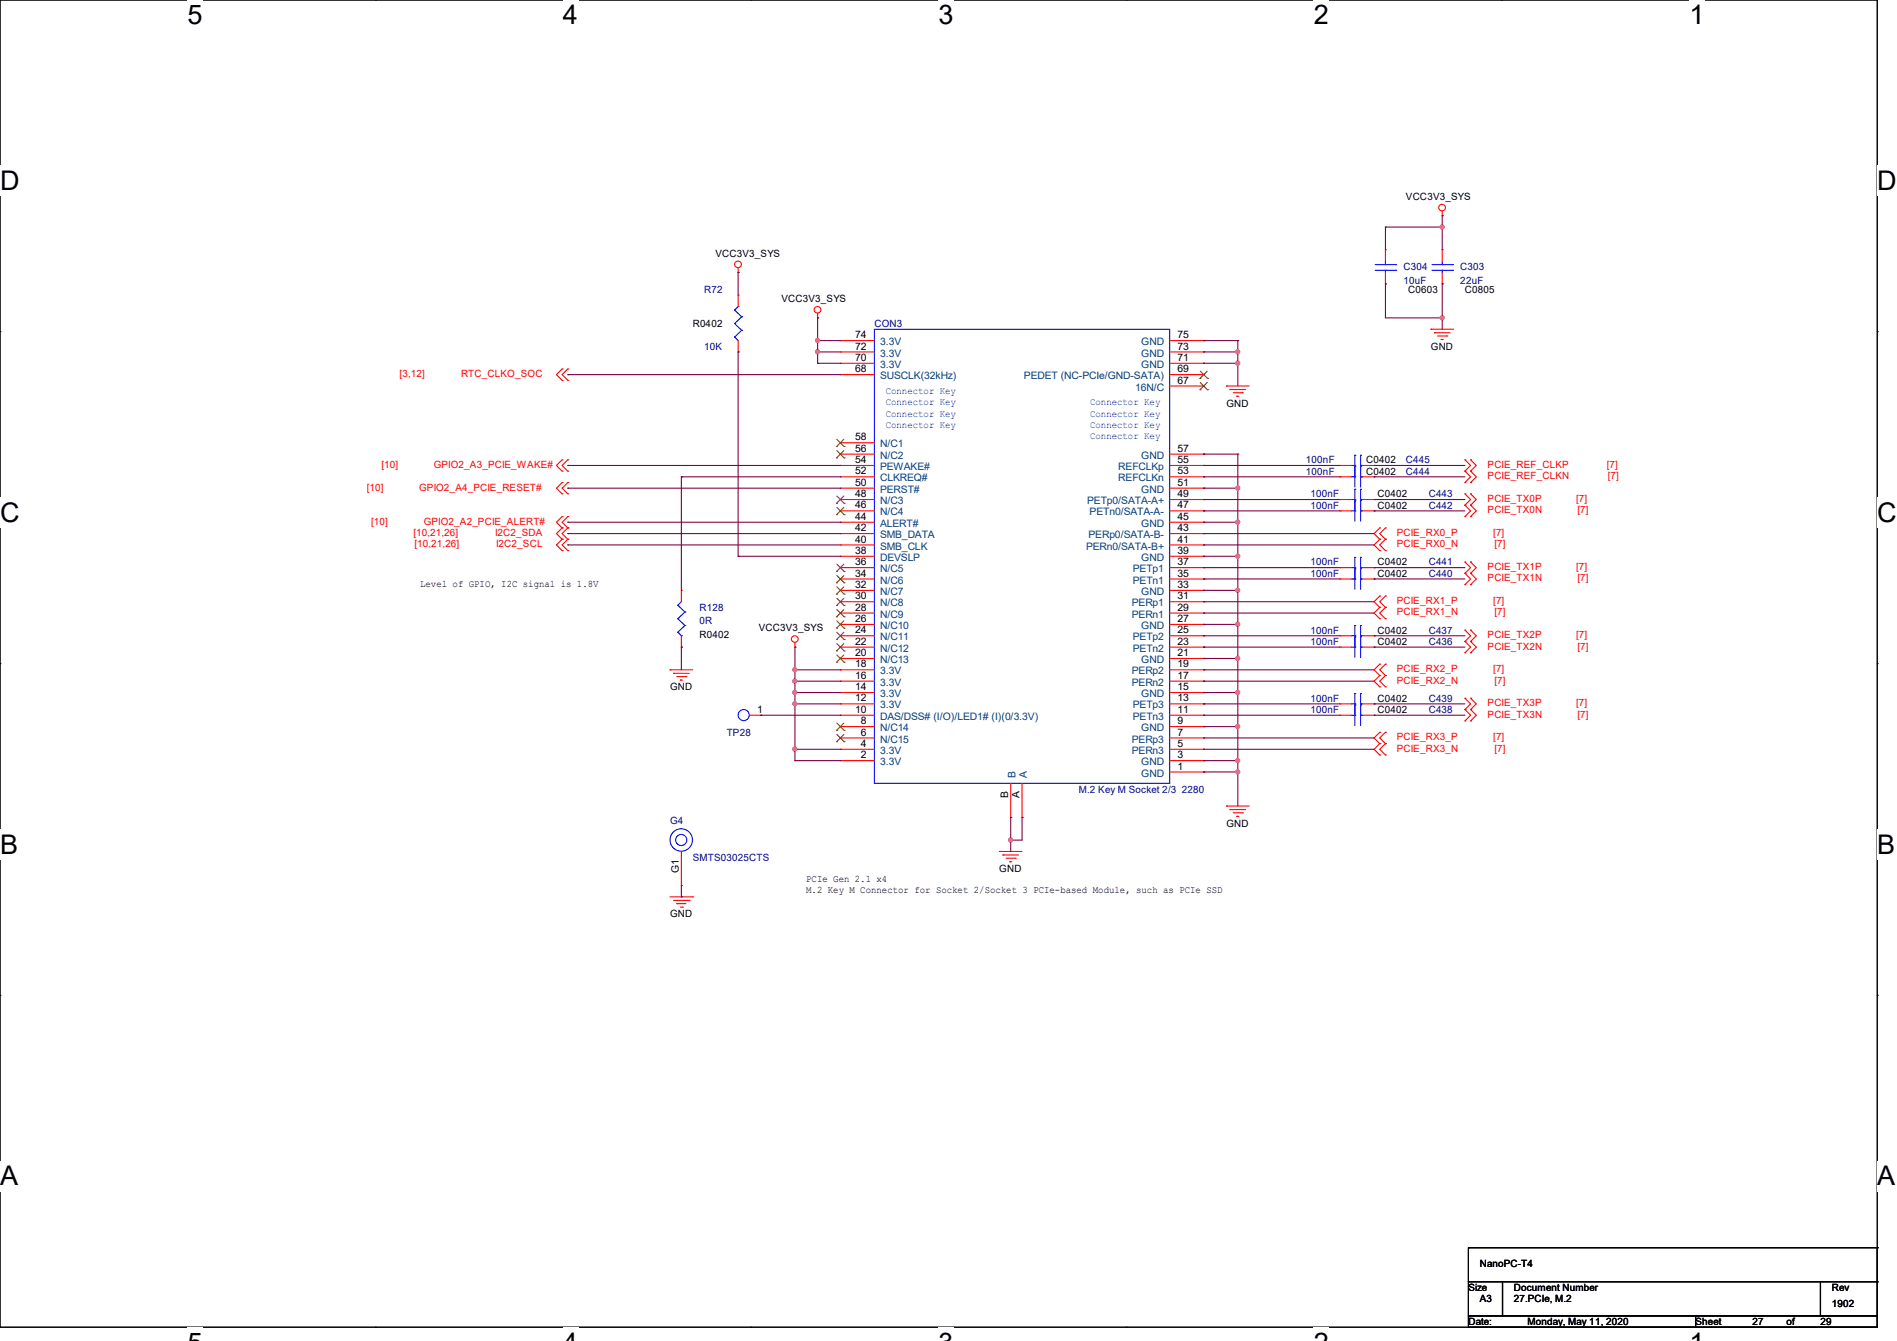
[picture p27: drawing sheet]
<svg xmlns="http://www.w3.org/2000/svg" width="297mm" height="210mm" viewBox="0 0 297 210" stroke-linecap="round" stroke-linejoin="round" font-family="sans-serif">
<defs><g id="words">
<g font-size="4.2">
<text x="29.4" y="3.8">5</text>
<text x="88.1" y="3.8">4</text>
<text x="146.9" y="3.8">3</text>
<text x="205.7" y="3.8">2</text>
<text x="264.5" y="3.8">1</text>
<text x="0" y="29.8">D</text>
<text x="293.9" y="29.8">D</text>
<text x="0" y="81.7">C</text>
<text x="293.9" y="81.7">C</text>
<text x="0" y="133.7">B</text>
<text x="293.9" y="133.7">B</text>
<text x="0" y="185.6">A</text>
<text x="293.9" y="185.6">A</text>
</g>
<g font-size="1.6">
<text x="220.1" y="31.3">VCC3V3_SYS</text>
<text x="112" y="40.2">VCC3V3_SYS</text>
<text x="122.3" y="47.3">VCC3V3_SYS</text>
<text x="220.5" y="45.9">C0603</text>
<text x="229.4" y="45.9">C0805</text>
<text x="108.5" y="51.2">R0402</text>
<text x="133.9" y="53">74</text>
<text x="184.4" y="53">75</text>
<text x="133.9" y="58.3">68</text>
<text x="133.9" y="56.5">70</text>
<text x="133.9" y="54.7">72</text>
<text x="184.4" y="58.3">69</text>
<text x="184.4" y="56.5">71</text>
<text x="184.4" y="54.7">73</text>
<text x="224" y="54.8">GND</text>
<text x="184.4" y="60.1">67</text>
<text x="192" y="63.7">GND</text>
<text x="133.9" y="69">58</text>
<text x="133.9" y="70.7">56</text>
<text x="184.4" y="70.7">57</text>
<text x="133.9" y="77.9">48</text>
<text x="133.9" y="76.1">50</text>
<text x="133.9" y="74.3">52</text>
<text x="133.9" y="72.5">54</text>
<text x="184.4" y="77.9">49</text>
<text x="184.4" y="76.1">51</text>
<text x="184.4" y="74.3">53</text>
<text x="184.4" y="72.5">55</text>
<text x="213.9" y="72.6">C0402</text>
<text x="213.9" y="74.3">C0402</text>
<text x="215.7" y="77.9">C0402</text>
<text x="133.9" y="83.2">42</text>
<text x="133.9" y="81.4">44</text>
<text x="133.9" y="79.6">46</text>
<text x="184.4" y="83.2">43</text>
<text x="184.4" y="81.4">45</text>
<text x="184.4" y="79.6">47</text>
<text x="215.7" y="79.7">C0402</text>
<text x="133.9" y="88.5">36</text>
<text x="133.9" y="86.7">38</text>
<text x="133.9" y="85">40</text>
<text x="184.4" y="88.5">37</text>
<text x="184.4" y="86.7">39</text>
<text x="184.4" y="85">41</text>
<text x="215.7" y="88.6">C0402</text>
<text x="65.8" y="91.9">Level of GPIO, I2C signal is 1.8V</text>
<text x="133.9" y="95.6">28</text>
<text x="133.9" y="93.9">30</text>
<text x="133.9" y="92.1">32</text>
<text x="133.9" y="90.3">34</text>
<text x="184.4" y="95.6">29</text>
<text x="184.4" y="93.9">31</text>
<text x="184.4" y="92.1">33</text>
<text x="184.4" y="90.3">35</text>
<text x="215.7" y="90.3">C0402</text>
<text x="109.5" y="99.9">R0402</text>
<text x="118.8" y="98.9">VCC3V3_SYS</text>
<text x="133.9" y="101">22</text>
<text x="133.9" y="99.2">24</text>
<text x="133.9" y="97.4">26</text>
<text x="184.4" y="101">23</text>
<text x="184.4" y="99.2">25</text>
<text x="184.4" y="97.4">27</text>
<text x="215.7" y="101">C0402</text>
<text x="215.7" y="99.2">C0402</text>
<text x="133.9" y="106.3">16</text>
<text x="133.9" y="104.5">18</text>
<text x="133.9" y="102.7">20</text>
<text x="184.4" y="106.3">17</text>
<text x="184.4" y="104.5">19</text>
<text x="184.4" y="102.7">21</text>
<text x="104.9" y="108.1">GND</text>
<text x="118.6" y="111.6">1</text>
<text x="133.9" y="111.6">10</text>
<text x="133.9" y="109.9">12</text>
<text x="133.9" y="108.1">14</text>
<text x="134.8" y="113.4">8</text>
<text x="184.4" y="113.4">9</text>
<text x="184.4" y="111.6">11</text>
<text x="184.4" y="109.9">13</text>
<text x="184.4" y="108.1">15</text>
<text x="215.7" y="111.7">C0402</text>
<text x="215.7" y="109.9">C0402</text>
<text x="134.8" y="118.7">2</text>
<text x="134.8" y="117">4</text>
<text x="134.8" y="115.2">6</text>
<text x="184.4" y="118.7">3</text>
<text x="184.4" y="117">5</text>
<text x="184.4" y="115.2">7</text>
<text x="157.9" y="125" transform="rotate(-90 157.9 125)">B</text>
<text x="159.6" y="125" transform="rotate(-90 159.6 125)">A</text>
<text x="184.4" y="120.5">1</text>
<text x="192" y="129.5">GND</text>
<text x="106.3" y="136.7" transform="rotate(-90 106.3 136.7)">G1</text>
<text x="156.5" y="136.6">GND</text>
<text x="104.9" y="143.7">GND</text>
<text x="126.2" y="139.9">M.2 Key M Connector for Socket 2/Socket 3 PCIe-based Module, such as PCIe SSD</text>
<text x="126.2" y="138.1">PCIe Gen 2.1 x4</text>
<text x="229.9" y="202.2">Size</text>
<text x="231.7" y="198.5">NanoPC-T4</text>
<text x="231.7" y="204">A3</text>
<text x="237" y="202.2">Document Number</text>
<text x="237" y="204">27.PCIe, M.2</text>
<text x="286.8" y="202.2">Rev</text>
<text x="229.9" y="207.5">Date:</text>
<text x="239.1" y="207.5">Monday, May 11, 2020</text>
<text x="265.5" y="207.5">Sheet</text>
<text x="274.4" y="207.5">27</text>
<text x="279.7" y="207.5">of</text>
<text x="285" y="207.5">29</text>
<text x="286.8" y="204.7">1902</text>
</g>
<g font-size="1.6" fill="#000080">
<text x="110.2" y="45.9">R72</text>
<text x="219.8" y="42.3">C304</text>
<text x="219.8" y="44.4">10uF</text>
<text x="228.6" y="42.3">C303</text>
<text x="228.6" y="44.4">22uF</text>
<text x="136.9" y="51.2">CON3</text>
<text x="110.2" y="54.8">10K</text>
<text x="204.5" y="72.6">100nF</text>
<text x="204.5" y="74.3">100nF</text>
<text x="205.2" y="77.9">100nF</text>
<text x="220.1" y="72.6">C445</text>
<text x="220.1" y="74.3">C444</text>
<text x="223.7" y="77.9">C443</text>
<text x="205.2" y="79.7">100nF</text>
<text x="223.7" y="79.7">C442</text>
<text x="205.2" y="88.6">100nF</text>
<text x="223.7" y="88.6">C441</text>
<text x="109.5" y="95.7">R128</text>
<text x="205.2" y="90.3">100nF</text>
<text x="223.7" y="90.3">C440</text>
<text x="109.5" y="97.8">0R</text>
<text x="205.2" y="101">100nF</text>
<text x="205.2" y="99.2">100nF</text>
<text x="223.7" y="101">C436</text>
<text x="223.7" y="99.2">C437</text>
<text x="205.2" y="111.7">100nF</text>
<text x="205.2" y="109.9">100nF</text>
<text x="223.7" y="111.7">C438</text>
<text x="223.7" y="109.9">C439</text>
<text x="113.8" y="115.2">TP28</text>
<text x="168.9" y="124.1">M.2 Key M Socket 2/3 2280</text>
<text x="104.9" y="129.1">G4</text>
<text x="108.5" y="134.8">SMTS03025CTS</text>
</g>
<g font-size="1.6" fill="#f00">
<text x="62.6" y="59.1">[3,12]</text>
<text x="72.2" y="59.1">RTC_CLKO_SOC</text>
<text x="57.4" y="76.8">[10]</text>
<text x="59.7" y="73.3">[10]</text>
<text x="65.6" y="76.8">GPIO2_A4_PCIE_RESET#</text>
<text x="67.9" y="73.3">GPIO2_A3_PCIE_WAKE#</text>
<text x="232.9" y="75.1">PCIE_REF_CLKN</text>
<text x="232.9" y="73.3">PCIE_REF_CLKP</text>
<text x="251.6" y="73.3">[7]</text>
<text x="251.8" y="75.1">[7]</text>
<text x="58.1" y="82.2">[10]</text>
<text x="64.7" y="83.9">[10,21,26]</text>
<text x="66.3" y="82.2">GPIO2_A2_PCIE_ALERT#</text>
<text x="77.5" y="83.9">I2C2_SDA</text>
<text x="218.7" y="83.9">PCIE_RX0_P</text>
<text x="232.9" y="80.4">PCIE_TX0N</text>
<text x="232.9" y="78.6">PCIE_TX0P</text>
<text x="233.8" y="83.9">[7]</text>
<text x="246.8" y="78.6">[7]</text>
<text x="247" y="80.4">[7]</text>
<text x="64.9" y="85.7">[10,21,26]</text>
<text x="77.7" y="85.7">I2C2_SCL</text>
<text x="218.7" y="85.7">PCIE_RX0_N</text>
<text x="232.9" y="89.3">PCIE_TX1P</text>
<text x="234" y="85.7">[7]</text>
<text x="246.8" y="89.3">[7]</text>
<text x="218.7" y="94.6">PCIE_RX1_P</text>
<text x="232.9" y="91.1">PCIE_TX1N</text>
<text x="233.8" y="94.6">[7]</text>
<text x="247" y="91.1">[7]</text>
<text x="218.7" y="96.4">PCIE_RX1_N</text>
<text x="232.9" y="101.7">PCIE_TX2N</text>
<text x="232.9" y="99.9">PCIE_TX2P</text>
<text x="234" y="96.4">[7]</text>
<text x="246.8" y="99.9">[7]</text>
<text x="247" y="101.7">[7]</text>
<text x="218.7" y="105.3">PCIE_RX2_P</text>
<text x="218.7" y="107.1">PCIE_RX2_N</text>
<text x="233.8" y="105.3">[7]</text>
<text x="234" y="107.1">[7]</text>
<text x="232.9" y="110.6">PCIE_TX3P</text>
<text x="232.9" y="112.4">PCIE_TX3N</text>
<text x="246.8" y="110.6">[7]</text>
<text x="247" y="112.4">[7]</text>
<text x="218.7" y="115.9">PCIE_RX3_P</text>
<text x="218.7" y="117.7">PCIE_RX3_N</text>
<text x="233.8" y="115.9">[7]</text>
<text x="234" y="117.7">[7]</text>
</g>
<g font-size="1.6" fill="#004080">
<text x="137.8" y="59.4">SUSCLK(32kHz)</text>
<text x="137.8" y="57.6">3.3V</text>
<text x="137.8" y="55.8">3.3V</text>
<text x="137.8" y="54.1">3.3V</text>
<text x="160.3" y="59.4">PEDET (NC-PCIe/GND-SATA)</text>
<text x="178.7" y="57.6">GND</text>
<text x="178.7" y="55.8">GND</text>
<text x="178.7" y="54.1">GND</text>
<text x="177.7" y="61.2">16N/C</text>
<text x="137.8" y="70.1">N/C1</text>
<text x="137.8" y="71.8">N/C2</text>
<text x="178.7" y="71.8">GND</text>
<text x="137.8" y="77.2">PERST#</text>
<text x="137.8" y="75.4">CLKREQ#</text>
<text x="137.8" y="73.6">PEWAKE#</text>
<text x="175.1" y="75.4">REFCLKn</text>
<text x="175.1" y="73.6">REFCLKp</text>
<text x="178.7" y="77.2">GND</text>
<text x="137.8" y="82.5">ALERT#</text>
<text x="137.8" y="80.7">N/C4</text>
<text x="137.8" y="79">N/C3</text>
<text x="170.2" y="79">PETp0/SATA-A+</text>
<text x="170.6" y="80.7">PETn0/SATA-A-</text>
<text x="178.7" y="82.5">GND</text>
<text x="137.8" y="89.6">N/C5</text>
<text x="137.8" y="87.8">DEVSLP</text>
<text x="137.8" y="86.1">SMB_CLK</text>
<text x="137.8" y="84.3">SMB_DATA</text>
<text x="170.1" y="86.1">PERn0/SATA-B+</text>
<text x="170.4" y="84.3">PERp0/SATA-B-</text>
<text x="177.4" y="89.6">PETp1</text>
<text x="178.7" y="87.8">GND</text>
<text x="137.8" y="95">N/C8</text>
<text x="137.8" y="93.2">N/C7</text>
<text x="137.8" y="91.4">N/C6</text>
<text x="177.2" y="95">PERp1</text>
<text x="177.4" y="91.4">PETn1</text>
<text x="178.7" y="93.2">GND</text>
<text x="137.8" y="100.3">N/C11</text>
<text x="137.8" y="98.5">N/C10</text>
<text x="137.8" y="96.7">N/C9</text>
<text x="177.2" y="96.7">PERn1</text>
<text x="177.4" y="100.3">PETp2</text>
<text x="178.7" y="98.5">GND</text>
<text x="137.8" y="107.4">3.3V</text>
<text x="137.8" y="105.6">3.3V</text>
<text x="137.8" y="103.8">N/C13</text>
<text x="137.8" y="102.1">N/C12</text>
<text x="177.2" y="107.4">PERn2</text>
<text x="177.2" y="105.6">PERp2</text>
<text x="177.4" y="102.1">PETn2</text>
<text x="178.7" y="103.8">GND</text>
<text x="137.8" y="112.7">DAS/DSS# (I/O)/LED1# (I)(0/3.3V)</text>
<text x="137.8" y="111">3.3V</text>
<text x="137.8" y="109.2">3.3V</text>
<text x="177.4" y="112.7">PETn3</text>
<text x="177.4" y="111">PETp3</text>
<text x="178.7" y="109.2">GND</text>
<text x="137.8" y="119.8">3.3V</text>
<text x="137.8" y="118.1">3.3V</text>
<text x="137.8" y="116.3">N/C15</text>
<text x="137.8" y="114.5">N/C14</text>
<text x="177.2" y="118.1">PERn3</text>
<text x="177.2" y="116.3">PERp3</text>
<text x="178.7" y="119.8">GND</text>
<text x="178.7" y="114.5">GND</text>
<text x="159" y="121.8" transform="rotate(-90 159 121.8)">B</text>
<text x="160.8" y="121.8" transform="rotate(-90 160.8 121.8)">A</text>
<text x="178.7" y="121.6">GND</text>
</g>
<g font-size="1.6" fill="#00f">
<text x="138.7" y="61.7">Connector Key</text>
<text x="138.7" y="63.5">Connector Key</text>
<text x="138.7" y="65.2">Connector Key</text>
<text x="170.7" y="63.5">Connector Key</text>
<text x="170.7" y="65.2">Connector Key</text>
<text x="138.7" y="67">Connector Key</text>
<text x="170.7" y="67">Connector Key</text>
<text x="170.7" y="68.8">Connector Key</text>
</g>
</g></defs>
<path d="M0 0h293.9v207.9h-293.9z" fill="none" stroke="#000" stroke-width=".17"/>
<g fill="#fff">
<path d="M29.4 0h2.3v4.7h-2.3z"/>
<path d="M29.4 207.9h2.3v2.1h-2.3z"/>
</g>
<path d="M58.8 0h.1M58.8 207.9h.1" fill="none" stroke="#000" stroke-width=".17"/>
<g fill="#fff">
<path d="M88.1 0h2.4v4.7h-2.4z"/>
<path d="M88.1 207.9h2.4v2.1h-2.4z"/>
</g>
<path d="M117.6 0h.1M117.6 207.9h.1" fill="none" stroke="#000" stroke-width=".17"/>
<g fill="#fff">
<path d="M146.9 0h2.4v4.7h-2.4z"/>
<path d="M146.9 207.9h2.4v2.1h-2.4z"/>
</g>
<path d="M176.3 0h.1M176.3 207.9h.1" fill="none" stroke="#000" stroke-width=".17"/>
<g fill="#fff">
<path d="M205.7 0h2.4v4.7h-2.4z"/>
<path d="M205.7 207.9h2.4v2.1h-2.4z"/>
</g>
<path d="M235.1 0h.1M235.1 207.9h.1" fill="none" stroke="#000" stroke-width=".17"/>
<g fill="#fff">
<path d="M264.5 0h2.4v4.7h-2.4z"/>
<path d="M264.5 207.9h2.4v2.1h-2.4z"/>
<path d="M0 26h3v4.7h-3z"/>
<path d="M293.9 26h3.1v4.7h-3.1z"/>
<path d="M0 77.9h3v4.7h-3z"/>
<path d="M293.9 77.9h3.1v4.7h-3.1z"/>
</g>
<path d="M0 51.9h.1M293.9 51.9h.1" fill="none" stroke="#000" stroke-width=".17"/>
<g fill="#fff">
<path d="M0 129.9h2.8v4.7h-2.8z"/>
<path d="M293.9 129.9h2.9v4.7h-2.9z"/>
</g>
<path d="M0 103.9h.1M293.9 103.9h.1" fill="none" stroke="#000" stroke-width=".17"/>
<g fill="#fff">
<path d="M0 181.8h2.8v4.8h-2.8z"/>
<path d="M293.8 181.8h3v4.8h-3z"/>
</g>
<g fill="none" stroke="#000" stroke-width=".17">
<path d="M0 155.9h.1M293.9 155.9h.1M229.9 195.4h.1M229.9 195.4v5.3M229.9 195.4h64M293.9 195.4h.1M293.9 195.4v5.3M229.9 200.7h5.3v5.4h-5.3zM229.9 206.1h35.6v1.8h-35.6zM235.2 200.7h49.8v5.4h-49.8zM265.5 206.1h28.4v1.8h-28.4zM285 200.7h8.9v5.4h-8.9z"/>
<path d="M293.9 200.7h.1"/>
</g>
<g fill="none" stroke="#f00" stroke-width=".17">
<path d="M216.9 39.1h.1M216.9 39.1v1.8M225.8 33.8h.1M225.8 39.1h.1M225.8 33.1v.7M225.8 39.1v1.8M88 59.6h.1M88 57.8h.1M88 57.8l-.9 .9 .9 .9M88.9 59.6h.1M88.9 57.8h.1M88.9 57.8l-.9 .9 .9 .9"/>
<path d="M115.6 42.7h.1M115.6 55.1h.1M115.6 46.2h.1M115.6 42v.7M115.6 46.2v1.8M115.6 53.3v1.8M128 49.8h.1M128 49.1v.7M131.6 58.7h.1M131.6 56.9h.1M131.6 55.1h.1M131.6 53.3h.1"/>
<path d="M131.6 58.7h5.3M131.6 56.9h5.3M131.6 55.1h5.3M131.6 53.3h5.3M183.1 58.7h5.4M183.1 56.9h5.4M183.1 55.1h5.4M183.1 53.3h5.4M188.5 58.7h.1M188.5 56.9h.1M188.5 55.1h.1M188.5 53.3h.1"/>
<path d="M216.9 44.4h.1M216.9 42.7v1.7M224 51.6h.1M224 51.6h3.6M224.6 52.1h.1M224.6 52.1h2.4M225.1 52.6h1.4M225.6 53.2h.1M225.6 53.2h.4M225.8 44.4h.1M225.8 42.7v1.7M226.5 52.6h.1"/>
<path d="M88 73.8h.1M88 72h.1M88 77.3h.1M88 75.6h.1M88 72l-.9 .9 .9 .9M88 75.6l-.9 .9 .9 .8M88.9 73.8h.1M88.9 72h.1M88.9 77.3h.1M88.9 75.6h.1M88.9 72l-.9 .9 .9 .9M88.9 75.6l-.9 .9 .9 .8"/>
<path d="M131.6 78.2h.1M131.6 76.5h.1M131.6 74.7h.1M131.6 72.9h.1M131.6 69.3h.1M131.6 71.1h.1M131.6 78.2h5.3M131.6 76.5h5.3M131.6 74.7h5.3M131.6 72.9h5.3M131.6 71.1h5.3M131.6 69.3h5.3"/>
<path d="M183.1 60.5h5.4M183.1 78.2h5.4M183.1 76.5h5.4M183.1 74.7h5.4M183.1 72.9h5.4M183.1 71.1h5.4M188.5 78.2h.1M188.5 76.5h.1M188.5 74.7h.1M188.5 72.9h.1M188.5 71.1h.1M188.5 60.5h.1"/>
<path d="M192 60.5h.1M192 60.5h3.6M192.6 61h.1M192.6 61h2.4M193.1 61.5h1.4M193.6 62.1h.1M193.6 62.1h.4M194.5 61.5h.1M209.8 78.2h.1M209.8 72.9h.1M209.8 74.7h.1M209.8 78.2h1.8"/>
<path d="M209.8 74.7h1.8M209.8 72.9h1.8M213.4 78.2h1.7M213.4 74.7h1.7M213.4 72.9h1.7M215.1 78.2h.1M215.1 72.9h.1M215.1 74.7h.1M229.4 75.6h.1M229.4 73.8h.1M229.4 72h.1M229.4 79.1h.1"/>
<path d="M229.4 77.3h.1M229.4 73.8l.9 .9-.9 .9M229.4 72l.9 .9-.9 .9M229.4 79.1l.9 .9-.9 .9M229.4 77.3l.9 .9-.9 .9M230.3 75.6h.1M230.3 73.8h.1M230.3 72h.1M230.3 79.1h.1M230.3 77.3h.1M230.3 73.8l.8 .9-.8 .9M230.3 72l.8 .9-.8 .9"/>
<path d="M230.3 79.1l.8 .9-.8 .9M230.3 77.3l.8 .9-.8 .9M88 82.7h.1M88 80.9h.1M88 84.5h.1M88 86.2h.1M88 80.9l-.9 .9 .9 .9M88 82.7l-.9 .9 .9 .9M88 84.5l-.9 .8 .9 .9M88.9 82.7h.1M88.9 80.9h.1M88.9 84.5h.1"/>
<path d="M88.9 86.2h.1M88.9 80.9l-.9 .9 .9 .9M88.9 82.7l-.9 .9 .9 .9M88.9 84.5l-.9 .8 .9 .9M106.7 92.5h.1M106.7 92.5v1.7M106.7 99.6v1.7M131.6 99.6h.1M131.6 97.8h.1M131.6 96h.1M131.6 94.2h.1M131.6 92.5h.1"/>
<path d="M131.6 90.7h.1M131.6 88.9h.1M131.6 87.1h.1M131.6 85.3h.1M131.6 83.6h.1M131.6 81.8h.1M131.6 80h.1M131.6 90.7h5.3M131.6 99.6h5.3M131.6 97.8h5.3M131.6 96h5.3M131.6 94.2h5.3"/>
<path d="M131.6 92.5h5.3M131.6 88.9h5.3M131.6 87.1h5.3M131.6 85.3h5.3M131.6 83.6h5.3M131.6 81.8h5.3M131.6 80h5.3M183.1 90.7h5.4M183.1 99.6h5.4M183.1 97.8h5.4M183.1 96h5.4M183.1 94.2h5.4"/>
<path d="M183.1 92.5h5.4M183.1 88.9h5.4M183.1 87.1h5.4M183.1 85.3h5.4M183.1 83.6h5.4M183.1 81.8h5.4M183.1 80h5.4M188.5 99.6h.1M188.5 97.8h.1M188.5 96h.1M188.5 94.2h.1M188.5 92.5h.1"/>
<path d="M188.5 90.7h.1M188.5 88.9h.1M188.5 87.1h.1M188.5 85.3h.1M188.5 83.6h.1M188.5 81.8h.1M188.5 80h.1M209.8 90.7h.1M209.8 99.6h.1M209.8 88.9h.1M209.8 80h.1M209.8 90.7h1.8"/>
<path d="M209.8 99.6h1.8M209.8 88.9h1.8M209.8 80h1.8M213.4 90.7h1.7M213.4 99.6h1.7M213.4 88.9h1.7M213.4 80h1.7M215.1 90.7h.1M215.1 99.6h.1M215.1 88.9h.1M215.1 80h.1M216 95.1h.1"/>
<path d="M216 96.9h.1M216 93.3h.1M216 84.5h.1M216 86.2h.1M216 82.7h.1M216 95.1l-.9 .9 .9 .9M216 93.3l-.9 .9 .9 .9M216 84.5l-.9 .8 .9 .9M216 82.7l-.9 .9 .9 .9M216.9 96.9h.1M216.9 95.1h.1M216.9 93.3h.1"/>
<path d="M216.9 86.2h.1M216.9 84.5h.1M216.9 82.7h.1M216.9 95.1l-.9 .9 .9 .9M216.9 93.3l-.9 .9 .9 .9M216.9 84.5l-.9 .8 .9 .9M216.9 82.7l-.9 .9 .9 .9M229.4 89.8h.1M229.4 88h.1M229.4 91.6h.1M229.4 80.9h.1M229.4 98.7h.1"/>
<path d="M229.4 88l.9 .9-.9 .9M229.4 89.8l.9 .9-.9 .9M229.4 98.7l.9 .9-.9 .9M230.3 89.8h.1M230.3 88h.1M230.3 91.6h.1M230.3 80.9h.1M230.3 98.7h.1M230.3 88l.8 .9-.8 .9M230.3 89.8l.8 .9-.8 .9M230.3 98.7l.8 .9-.8 .9M104.9 104.9h.1"/>
<path d="M104.9 104.9h3.6M105.5 105.5h.1M105.5 105.5h2.4M106 106h1.4M106.5 106.5h.1M106.5 106.5h.3M106.7 101.3h.1M107.4 106h.1M117.3 112h1.8M119.1 112h.1M124.5 101.3h.1M124.5 100.6v.7"/>
<path d="M131.6 119.1h.1M131.6 117.3h.1M131.6 115.6h.1M131.6 113.8h.1M131.6 112h.1M131.6 110.2h.1M131.6 108.5h.1M131.6 106.7h.1M131.6 104.9h.1M131.6 103.1h.1M131.6 101.3h.1M131.6 104.9h5.3"/>
<path d="M131.6 101.3h5.3M131.6 119.1h5.3M131.6 117.3h5.3M131.6 115.6h5.3M131.6 113.8h5.3M131.6 112h5.3M131.6 110.2h5.3M131.6 108.5h5.3M131.6 106.7h5.3M131.6 103.1h5.3M183.1 104.9h5.4M183.1 101.3h5.4"/>
<path d="M183.1 119.1h5.4M183.1 117.3h5.4M183.1 115.6h5.4M183.1 113.8h5.4M183.1 112h5.4M183.1 110.2h5.4M183.1 108.5h5.4M183.1 106.7h5.4M183.1 103.1h5.4M188.5 119.1h.1M188.5 117.3h.1M188.5 115.6h.1"/>
<path d="M188.5 113.8h.1M188.5 112h.1M188.5 110.2h.1M188.5 108.5h.1M188.5 106.7h.1M188.5 104.9h.1M188.5 103.1h.1M188.5 101.3h.1M209.8 101.3h.1M209.8 112h.1M209.8 110.2h.1M209.8 101.3h1.8"/>
<path d="M209.8 112h1.8M209.8 110.2h1.8M213.4 101.3h1.7M213.4 112h1.7M213.4 110.2h1.7M215.1 101.3h.1M215.1 112h.1M215.1 110.2h.1M216 104h.1M216 105.8h.1M216 107.6h.1M216 114.7h.1"/>
<path d="M216 116.5h.1M216 118.2h.1M216 104l-.9 .9 .9 .9M216 105.8l-.9 .9 .9 .9M216 116.5l-.9 .8 .9 .9M216 114.7l-.9 .9 .9 .9M216.9 105.8h.1M216.9 104h.1M216.9 107.6h.1M216.9 116.5h.1M216.9 114.7h.1M216.9 118.2h.1"/>
<path d="M216.9 104l-.9 .9 .9 .9M216.9 114.7l-.9 .9 .9 .9M216.9 105.8l-.9 .9 .9 .9M216.9 116.5l-.9 .8 .9 .9M229.4 102.2h.1M229.4 100.5h.1M229.4 111.1h.1M229.4 109.3h.1M229.4 112.9h.1M229.4 109.3l.9 .9-.9 .9M229.4 100.5l.9 .8-.9 .9M229.4 111.1l.9 .9-.9 .9"/>
<path d="M230.3 102.2h.1M230.3 100.5h.1M230.3 111.1h.1M230.3 109.3h.1M230.3 112.9h.1M230.3 109.3l.8 .9-.8 .9M230.3 100.5l.8 .8-.8 .9M230.3 111.1l.8 .9-.8 .9M106.7 138.7h.1M106.7 133.3v5.4M156.5 133.3h.1M156.5 133.3h3.5"/>
<path d="M157 133.9h.1M157 133.9h2.5M157.5 134.4h1.5M158.1 135h.1M158.1 135h.3M158.2 128h.1M158.2 122.7v5.3M159 134.4h.1M160 128h.1M160 122.7v5.3M183.1 120.9h5.4M188.5 120.9h.1"/>
<path d="M192 126.2h.1M192 126.2h3.6M192.6 126.8h.1M192.6 126.8h2.4M193.1 127.3h1.4M193.6 127.8h.1M193.6 127.8h.4M194.5 127.3h.1M104.9 140.5h3.6M105.5 141h2.4M106 141.5h.1M106 141.5h1.4"/>
<path d="M106.5 142.1h.3M106.8 142.1h.1M107.9 141h.1M108.5 140.5h.1"/>
<circle cx="225.8" cy="32.5" r=".52"/>
<circle cx="115.6" cy="41.4" r=".52"/>
<circle cx="128" cy="48.5" r=".52"/>
<circle cx="124.4" cy="100.1" r=".52"/>
</g>
<g fill="none" stroke="#00f" stroke-width=".17">
<path d="M115 52.8h.1M115 50.7h.1M115 48.6h.1M115 52.8l.6 .5M115 50.7l1.1 1M115 48.6l1.1 1M115.6 48h.1M115.6 48l-.6 .6M116.1 51.7h.1M116.1 49.6h.1M116.1 51.7l-1.1 1.1M116.1 49.6l-1.1 1.1"/>
<path d="M136.9 51.6h46.2v71.1h-46.2zM215.3 41.4h3.2M215.3 42.3h3.2M216.9 42.3h.1M216.9 41.4h.1M216.9 40.9v.5M216.9 42.3v.4M218.5 41.4h.1M218.5 42.3h.1M224.2 41.4h3.2M224.2 42.3h3.2M225.8 42.3h.1"/>
<path d="M225.8 41.4h.1M225.8 40.9v.5M225.8 42.3v.4M227.4 41.4h.1M227.4 42.3h.1M211.6 78.2h.5M211.6 72.9h.5M211.6 74.7h.5M212.1 78.4h.1M212.1 76.6h.1M212.1 78.2h.1M212.1 71.3h.1"/>
<path d="M212.1 72.9h.1M212.1 73.1h.1M212.1 74.7h.1M212.1 71.3v5M212.1 76.6v5M213 78.4h.1M213 78.2h.1M213 76.6h.1M213 72.9h.1M213 71.3h.1M213 74.7h.1M213 73.1h.1"/>
<path d="M213 71.3v5M213 76.6v5M213 78.2h.4M213 72.9h.4M213 74.7h.4M106.1 94.8h.1M106.1 96.9h.1M106.1 99h.1M106.1 94.8l1.1 1M106.1 96.9l1.1 1.1M106.1 99l.6 .6M106.7 99.6h.1"/>
<path d="M106.7 94.2l-.6 .6M107.2 95.8h.1M107.2 98h.1M107.2 95.8l-1.1 1.1M107.2 98l-1.1 1M211.6 90.7h.5M211.6 99.6h.5M211.6 88.9h.5M211.6 80h.5M212.1 99.7h.1M212.1 89.1h.1M212.1 90.7h.1"/>
<path d="M212.1 98h.1M212.1 99.6h.1M212.1 87.3h.1M212.1 88.9h.1M212.1 80h.1M212.1 87.3v5M212.1 98v5M213 99.7h.1M213 90.7h.1M213 89.1h.1M213 99.6h.1M213 98h.1"/>
<path d="M213 88.9h.1M213 87.3h.1M213 80h.1M213 87.3v5M213 98v5M213 90.7h.4M213 99.6h.4M213 88.9h.4M213 80h.4M211.6 101.3h.5M211.6 112h.5M211.6 110.2h.5"/>
<path d="M212.1 101.3h.1M212.1 110.4h.1M212.1 112h.1M212.1 108.6h.1M212.1 110.2h.1M212.1 108.6v5M213 101.3h.1M213 112h.1M213 110.4h.1M213 110.2h.1M213 108.6h.1M213 101.3h.4"/>
<path d="M213 108.6v5M213 112h.4M213 110.2h.4"/>
<circle cx="116.4" cy="112" r=".87"/>
<circle cx="106.7" cy="131.6" r=".87"/>
<circle cx="106.7" cy="131.6" r="1.76"/>
</g>
<g fill="none" stroke="#804000" stroke-width=".16">
<path d="M187.9 59.3h.1M187.9 59.9l1.2 1.1M187.9 58.1l1.2 1.2M189 58.1l-1.1 1.2M189 59.9l-1.1 1.1M189.1 59.3h.1M131 78.8h.1M131 69.9h.1M131 71.7h.1M131 79.5l1.2 1.1M131 77.7l1.2 1.1M131 68.8l1.2 1.1"/>
<path d="M131 70.6l1.2 1.1M132.1 79.5l-1.1 1.1M132.1 77.7l-1.1 1.1M132.1 68.8l-1.1 1.1M132.1 70.6l-1.1 1.1M132.2 78.8h.1M132.2 69.9h.1M132.2 71.7h.1M187.9 61h.1M189.1 61h.1M131 98.4h.1M131 96.6h.1"/>
<path d="M131 94.8h.1M131 93h.1M131 91.3h.1M131 89.5h.1M131 80.6h.1M131 99l1.2 1.2M131 97.2l1.2 1.2M131 95.5l1.2 1.1M131 93.7l1.2 1.1M131 91.9l1.2 1.1M131 90.1l1.2 1.2M131 88.3l1.2 1.2"/>
<path d="M132.1 99l-1.1 1.2M132.1 97.2l-1.1 1.2M132.1 95.5l-1.1 1.1M132.1 93.7l-1.1 1.1M132.1 91.9l-1.1 1.1M132.1 90.1l-1.1 1.2M132.1 88.3l-1.1 1.2M132.2 98.4h.1M132.2 96.6h.1M132.2 94.8h.1M132.2 93h.1M132.2 91.3h.1"/>
<path d="M132.2 89.5h.1M132.2 80.6h.1M131 116.2h.1M131 114.4h.1M131 103.7h.1M131 101.9h.1M131 100.2h.1M131 115l1.2 1.2M131 113.2l1.2 1.2M131 102.6l1.2 1.1M131 100.8l1.2 1.1M132.1 115l-1.1 1.2"/>
<path d="M132.1 113.2l-1.1 1.2M132.1 102.6l-1.1 1.1M132.1 100.8l-1.1 1.1M132.2 116.2h.1M132.2 114.4h.1M132.2 103.7h.1M132.2 101.9h.1M132.2 100.2h.1"/>
</g>
<g fill="none" stroke="#800040" stroke-width=".17">
<path d="M216.9 35.6h.1M216.9 35.6v3.5M216.9 35.6h8.9M225.8 35.6h.1M225.8 33.8h.1M225.8 33.8v5.3M88.9 58.7h.1M88.9 58.7h42.7M115.6 55.1h.1M115.6 42.7h.1M115.6 42.7v3.5M115.6 55.1v32"/>
<path d="M128 53.3h.1M128 49.8h.1M128 55.1h.1M128 56.9h.1M128 53.3h3.6M128 49.8v7.1M128 55.1h3.6M128 56.9h3.6M188.5 53.3h.1M188.5 55.1h.1M188.5 56.9h.1M188.5 53.3h5.3"/>
<path d="M188.5 55.1h5.3M188.5 56.9h5.3M193.8 53.3h.1M193.8 56.9h.1M193.8 55.1h.1M193.8 53.3v7.2M216.9 44.4h.1M216.9 44.4v5.4h8.9M225.8 49.8h.1M225.8 44.4h.1M225.8 44.4v7.2M88.9 76.5h.1"/>
<path d="M88.9 72.9h.1M88.9 76.5h42.7M88.9 72.9h42.7M106.7 74.7h.1M106.7 74.7h24.9M106.7 74.7v17.8M188.5 71.1h.1M188.5 76.5h.1M188.5 72.9h.1M188.5 74.7h.1M188.5 78.2h.1M188.5 76.5h5.3"/>
<path d="M188.5 74.7h21.3M188.5 72.9h21.3M188.5 71.1h5.3M188.5 78.2h21.3M193.8 71.1h.1M193.8 76.5h.1M193.8 71.1v55.1M215.1 72.9h.1M215.1 74.7h.1M215.1 78.2h.1M215.1 74.7h14.3M215.1 72.9h14.3"/>
<path d="M215.1 78.2h14.3M88.9 83.6h.1M88.9 85.3h.1M88.9 81.8h.1M88.9 83.6h42.7M88.9 85.3h42.7M88.9 81.8h42.7M115.6 87.1h.1M115.6 87.1h16M188.5 81.8h.1M188.5 87.1h.1M188.5 92.5h.1"/>
<path d="M188.5 97.8h.1M188.5 94.2h.1M188.5 96h.1M188.5 90.7h.1M188.5 88.9h.1M188.5 80h.1M188.5 83.6h.1M188.5 85.3h.1M188.5 99.6h.1M188.5 83.6h26.6M188.5 85.3h26.6M188.5 87.1h5.3"/>
<path d="M188.5 81.8h5.3M188.5 92.5h5.3M188.5 97.8h5.3M188.5 94.2h26.6M188.5 96h26.6M188.5 90.7h21.3M188.5 88.9h21.3M188.5 80h21.3M188.5 99.6h21.3M193.8 81.8h.1M193.8 87.1h.1M193.8 92.5h.1"/>
<path d="M193.8 97.8h.1M215.1 88.9h.1M215.1 90.7h.1M215.1 80h.1M215.1 99.6h.1M215.1 90.7h14.3M215.1 88.9h14.3M215.1 80h14.3M215.1 99.6h14.3M106.7 101.3h.1M106.7 101.3v3.6M119.1 112h.1"/>
<path d="M119.1 112h12.5M124.5 104.9h.1M124.5 101.3h.1M124.5 106.7h.1M124.5 108.5h.1M124.5 110.2h.1M124.5 117.3h.1M124.5 119.1h.1M124.5 104.9h7.1M124.5 101.3v17.8M124.5 106.7h7.1M124.5 108.5h7.1"/>
<path d="M124.5 110.2h7.1M124.5 117.3h7.1M124.5 119.1h7.1M188.5 103.1h.1M188.5 108.5h.1M188.5 113.8h.1M188.5 119.1h.1M188.5 101.3h.1M188.5 106.7h.1M188.5 104.9h.1M188.5 117.3h.1M188.5 115.6h.1"/>
<path d="M188.5 112h.1M188.5 110.2h.1M188.5 104.9h26.6M188.5 106.7h26.6M188.5 108.5h5.3M188.5 110.2h21.3M188.5 117.3h26.6M188.5 119.1h5.3M188.5 103.1h5.3M188.5 113.8h5.3M188.5 112h21.3M188.5 101.3h21.3"/>
<path d="M188.5 115.6h26.6M193.8 119.1h.1M193.8 113.8h.1M193.8 108.5h.1M193.8 103.1h.1M215.1 101.3h.1M215.1 110.2h.1M215.1 112h.1M215.1 110.2h14.3M215.1 112h14.3M215.1 101.3h14.3M106.7 138.7v1.8"/>
<path d="M158.2 131.6h.1M158.2 128h.1M158.2 128v5.3M160 128h.1M160 128v3.6h-1.8M188.5 120.9h.1M188.5 120.9h5.3M193.8 120.9h.1M106.7 140.5h.1"/>
</g>
<g fill="#f0f" stroke="#f0f" stroke-width=".17">
<circle cx="128" cy="53.3" r=".32"/>
<circle cx="128" cy="55.1" r=".32"/>
<circle cx="124.4" cy="104.9" r=".32"/>
<circle cx="124.4" cy="106.7" r=".32"/>
<circle cx="124.4" cy="108.4" r=".32"/>
<circle cx="124.4" cy="110.2" r=".32"/>
<circle cx="124.4" cy="117.3" r=".32"/>
<circle cx="193.8" cy="55.1" r=".32"/>
<circle cx="193.8" cy="56.9" r=".32"/>
<circle cx="193.8" cy="97.8" r=".32"/>
<circle cx="158.2" cy="131.6" r=".32"/>
<circle cx="193.8" cy="81.8" r=".32"/>
<circle cx="193.8" cy="76.4" r=".32"/>
<circle cx="193.8" cy="92.4" r=".32"/>
<circle cx="193.8" cy="87.1" r=".32"/>
<circle cx="193.8" cy="120.9" r=".32"/>
<circle cx="193.8" cy="119.1" r=".32"/>
<circle cx="193.8" cy="113.8" r=".32"/>
<circle cx="193.8" cy="108.4" r=".32"/>
<circle cx="193.8" cy="103.1" r=".32"/>
<circle cx="225.8" cy="35.5" r=".32"/>
<circle cx="225.8" cy="49.8" r=".32"/>
</g>
<use href="#words"/>
</svg>
